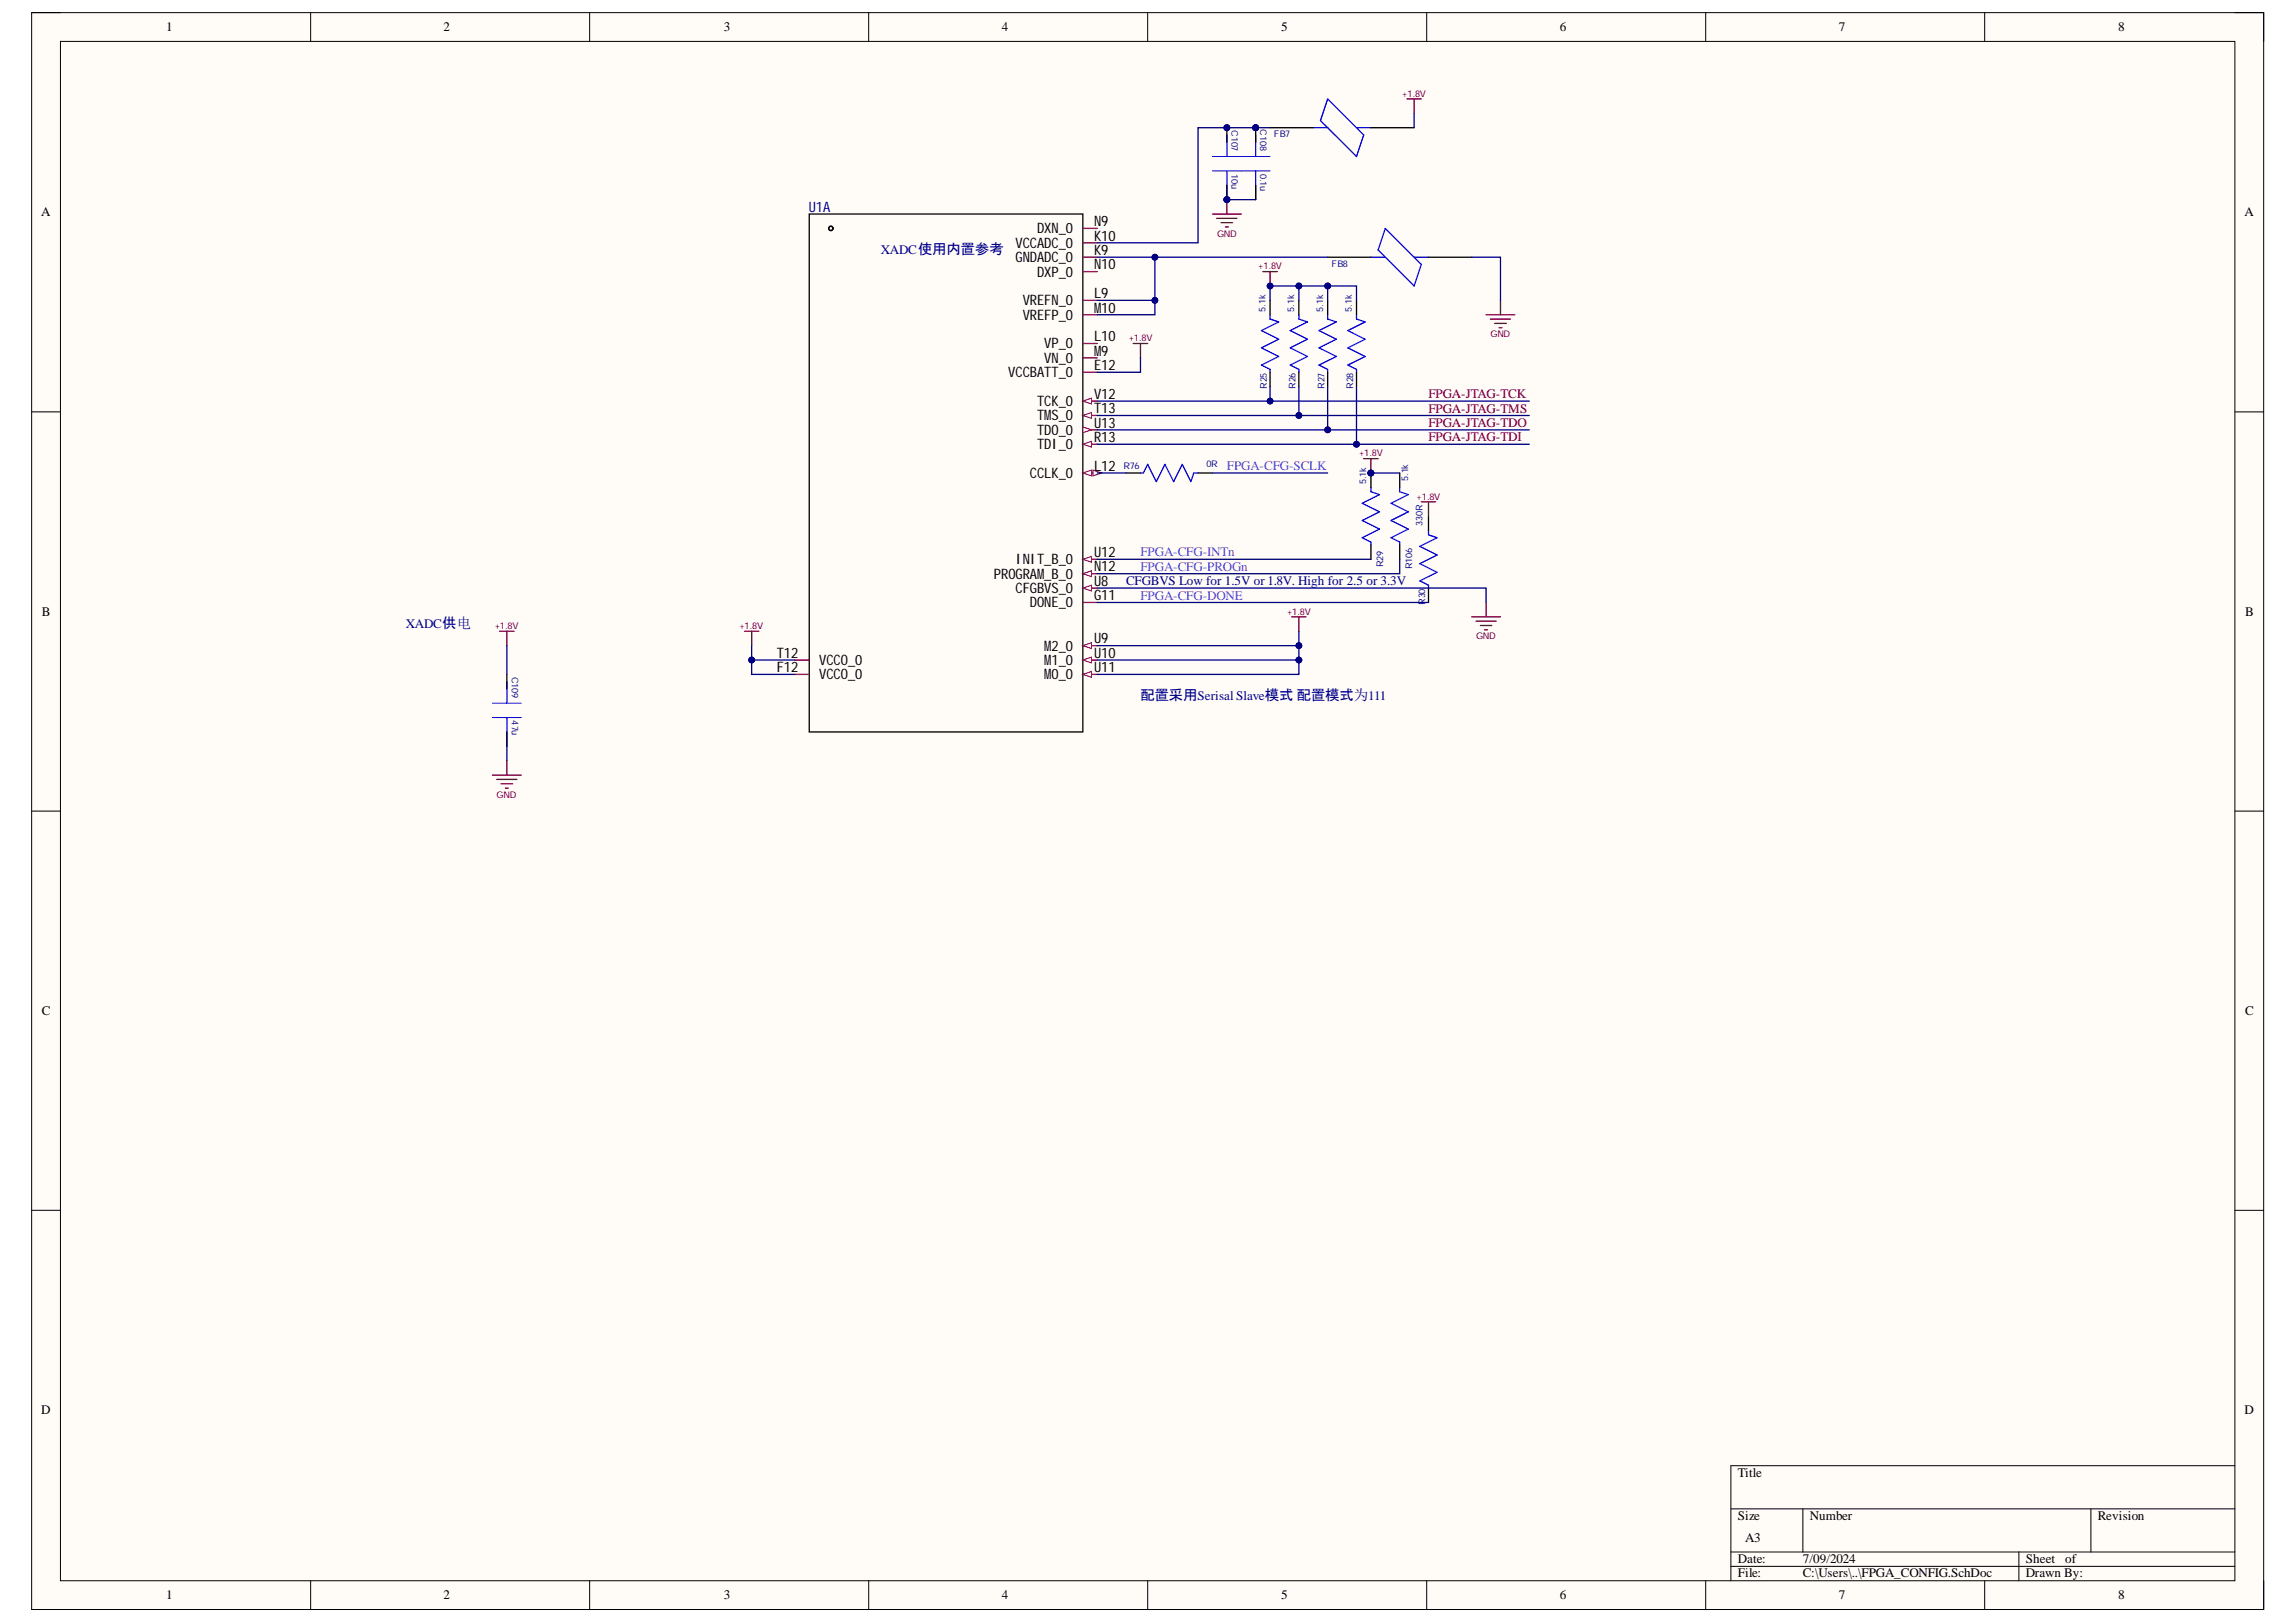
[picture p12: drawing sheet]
<svg xmlns="http://www.w3.org/2000/svg" width="297mm" height="210mm" viewBox="0 0 297 210" stroke-linecap="round" stroke-linejoin="round" font-family="sans-serif">
<defs><g id="words">
<g font-size="1.9" fill="#000080">
<text x="104.6" y="27.4">U1A</text>
<text x="147.6" y="90.5">配置采用SerisalSlave模式 配置模式为111</text>
</g>
<g font-size="1.9">
<text x="141.5" y="29.3">N9</text>
<text x="131.4" y="33.9">GNDADC_0</text>
<text x="131.4" y="32.1">VCCADC_0</text>
<text x="134.2" y="35.8">DXP_0</text>
<text x="134.2" y="30.2">DXN_0</text>
<text x="141.5" y="33">K9</text>
<text x="141.5" y="31.1">K10</text>
<text x="141.5" y="34.9">N10</text>
<text x="132.3" y="41.4">VREFP_0</text>
<text x="132.3" y="39.5">VREFN_0</text>
<text x="141.5" y="40.4">M10</text>
<text x="141.5" y="38.6">L9</text>
<text x="135.1" y="47">VN_0</text>
<text x="135.1" y="45.1">VP_0</text>
<text x="141.5" y="47.9">E12</text>
<text x="141.5" y="46">M9</text>
<text x="141.5" y="44.2">L10</text>
<text x="130.5" y="48.8">VCCBATT_0</text>
<text x="134.2" y="52.5">TCK_0</text>
<text x="141.5" y="51.6">V12</text>
<text x="141.5" y="53.5">T13</text>
<text x="134.2" y="56.3">TDO_0</text>
<text x="134.2" y="58.1">TDI_0</text>
<text x="134.2" y="54.4">TMS_0</text>
<text x="141.5" y="55.3">U13</text>
<text x="141.5" y="57.2">R13</text>
<text x="133.2" y="61.8">CCLK_0</text>
<text x="141.5" y="60.9">L12</text>
<text x="128.6" y="74.9">PROGRAM_B_0</text>
<text x="131.4" y="73">INIT_B_0</text>
<text x="131.4" y="76.7">CFGBVS_0</text>
<text x="141.5" y="77.7">G11</text>
<text x="141.5" y="72.1">U12</text>
<text x="141.5" y="73.9">N12</text>
<text x="141.5" y="75.8">U8</text>
<text x="133.2" y="78.6">DONE_0</text>
<text x="141.5" y="83.3">U9</text>
<text x="100.5" y="87">F12</text>
<text x="100.5" y="85.1">T12</text>
<text x="106" y="87.9">VCCO_0</text>
<text x="106" y="86">VCCO_0</text>
<text x="135.1" y="86">M1_0</text>
<text x="135.1" y="87.9">M0_0</text>
<text x="135.1" y="84.2">M2_0</text>
<text x="141.5" y="85.1">U10</text>
<text x="141.5" y="87">U11</text>
</g>
<g font-size="1.7">
<text x="21.5" y="4.1">1</text>
<text x="57.4" y="4.1">2</text>
<text x="93.6" y="4.1">3</text>
<text x="129.6" y="4.1">4</text>
<text x="165.8" y="4.1">5</text>
<text x="201.8" y="4.1">6</text>
<text x="237.9" y="4.1">7</text>
<text x="274" y="4.1">8</text>
<text x="5.3" y="28">A</text>
<text x="290.4" y="28">A</text>
<text x="5.4" y="79.7">B</text>
<text x="290.4" y="79.7">B</text>
<text x="5.4" y="131.3">C</text>
<text x="290.4" y="131.3">C</text>
<text x="5.3" y="183">D</text>
<text x="290.4" y="183">D</text>
<text x="224.8" y="191.1">Title</text>
<text x="224.8" y="196.7">Size</text>
<text x="234.2" y="196.7">Number</text>
<text x="271.4" y="196.7">Revision</text>
<text x="224.8" y="202.3">Date:</text>
<text x="225.8" y="199.5">A3</text>
<text x="233.2" y="202.3">7/09/2024</text>
<text x="262.1" y="202.3">Sheet</text>
<text x="267.2" y="202.3">of</text>
<text x="21.5" y="206.9">1</text>
<text x="57.4" y="206.9">2</text>
<text x="93.6" y="206.9">3</text>
<text x="129.6" y="206.9">4</text>
<text x="165.8" y="206.9">5</text>
<text x="201.8" y="206.9">6</text>
<text x="224.8" y="204.1">File:</text>
<text x="233.2" y="204.1">C:\Users\..\FPGA_CONFIG.SchDoc</text>
<text x="237.9" y="206.9">7</text>
<text x="262.1" y="204.1">Drawn By:</text>
<text x="274" y="206.9">8</text>
</g>
<g font-size="1.7" fill="#000080">
<text x="113.9" y="32.8">XADC使用内置参考</text>
<text x="145.7" y="75.7">CFGBVS Low for 1.5V or 1.8V. High for 2.5 or 3.3V</text>
<text x="52.5" y="81.2">XADC供电</text>
</g>
<g font-size="1.7" fill="#800000">
<text x="184.8" y="51.5">FPGA-JTAG-TCK</text>
<text x="184.8" y="53.4">FPGA-JTAG-TMS</text>
<text x="184.8" y="55.3">FPGA-JTAG-TDO</text>
<text x="184.8" y="57.1">FPGA-JTAG-TDI</text>
</g>
<g font-size="1.7" fill="#90f">
<text x="158.7" y="60.8">FPGA-CFG-SCLK</text>
<text x="147.6" y="77.6">FPGA-CFG-DONE</text>
<text x="147.6" y="73.9">FPGA-CFG-PROGn</text>
<text x="147.6" y="72">FPGA-CFG-INTn</text>
</g>
<g font-size="1.2" fill="#000080">
<text x="159.3" y="16.8" transform="rotate(90 159.3 16.8)">C107</text>
<text x="163" y="16.8" transform="rotate(90 163 16.8)">C108</text>
<text x="164.8" y="17.8">FB7</text>
<text x="159.3" y="22.5" transform="rotate(90 159.3 22.5)">10u</text>
<text x="163" y="22.5" transform="rotate(90 163 22.5)">0.1u</text>
<text x="172.3" y="34.5">FB8</text>
<text x="163.7" y="40.4" transform="rotate(-90 163.7 40.4)">5.1k</text>
<text x="167.4" y="40.4" transform="rotate(-90 167.4 40.4)">5.1k</text>
<text x="171.2" y="40.4" transform="rotate(-90 171.2 40.4)">5.1k</text>
<text x="174.9" y="40.4" transform="rotate(-90 174.9 40.4)">5.1k</text>
<text x="163.9" y="50.3" transform="rotate(-90 163.9 50.3)">R25</text>
<text x="167.6" y="50.3" transform="rotate(-90 167.6 50.3)">R26</text>
<text x="171.3" y="50.3" transform="rotate(-90 171.3 50.3)">R27</text>
<text x="175.1" y="50.3" transform="rotate(-90 175.1 50.3)">R28</text>
<text x="145.3" y="60.7">R76</text>
<text x="156.1" y="60.4">0R</text>
<text x="176.8" y="62.7" transform="rotate(-90 176.8 62.7)">5.1k</text>
<text x="182.2" y="62.3" transform="rotate(-90 182.2 62.3)">5.1k</text>
<text x="184" y="68.1" transform="rotate(-90 184 68.1)">330R</text>
<text x="179" y="73.4" transform="rotate(-90 179 73.4)">R29</text>
<text x="182.7" y="73.7" transform="rotate(-90 182.7 73.7)">R106</text>
<text x="184.4" y="78.3" transform="rotate(-90 184.4 78.3)">R30</text>
<text x="66.2" y="87.6" transform="rotate(90 66.2 87.6)">C109</text>
<text x="66.2" y="93.2" transform="rotate(90 66.2 93.2)">47u</text>
</g>
<g font-size="1.2" fill="#800000">
<text x="181.4" y="12.5">+1.8V</text>
<text x="157.5" y="30.6">GND</text>
<text x="162.8" y="34.9">+1.8V</text>
<text x="146" y="44.2">+1.8V</text>
<text x="192.8" y="43.7">GND</text>
<text x="175.8" y="59.1">+1.8V</text>
<text x="183.3" y="64.6">+1.8V</text>
<text x="64" y="81.4">+1.8V</text>
<text x="95.7" y="81.4">+1.8V</text>
<text x="166.5" y="79.5">+1.8V</text>
<text x="191" y="82.7">GND</text>
<text x="64.3" y="103.2">GND</text>
</g>
</g></defs>
<path d="M4.1 1.6h288.8v206.7h-288.8z" fill-rule="evenodd" fill="#fffcf8"/>
<path d="M4.1 1.6h288.8v206.7h-288.8z" fill="none" stroke="#000" stroke-width=".13"/>
<path d="M7.8 5.4h281.3v199.2h-281.3z" fill-rule="evenodd" fill="#fffcf8"/>
<g fill="none" stroke="#000" stroke-width=".13">
<path d="M4.1 1.6h3.7M7.8 5.4h281.3v199.2h-281.3zM40.2 1.6v3.8M76.3 1.6v3.8M112.4 1.6v3.8M148.5 1.6v3.8M184.6 1.6v3.8M220.7 1.6v3.8M256.8 1.6v3.8M289.1 1.6h3.8v3.8M4.1 53.3h3.7M289.1 53.3h3.8"/>
<path d="M4.1 105h3.7M289.1 105h3.8M4.1 156.6h3.7M289.1 156.6h3.8M223.9 195.3h65.2M233.2 195.3v5.5M270.5 195.3v5.5M289.1 189.7h-65.2v14.9M40.2 204.6v3.7M76.3 204.6v3.7M112.4 204.6v3.7M148.5 204.6v3.7"/>
<path d="M184.6 204.6v3.7M220.7 204.6v3.7M223.9 200.8h65.2M223.9 202.7h65.2M256.8 204.6v3.7M261.2 200.8v3.8M292.9 204.6v3.7"/>
</g>
<path d="M167.1 79.8h1.9M168 79.8v1.9M183.9 64.9h1.8M184.8 64.9v1.9M190.4 79.8h3.7M192.3 78v1.8M96.3 81.7h1.9M97.2 81.7v1.9M191 80.4h2.6M191.5 80.9h1.5M192.1 81.5h.3" fill="none" stroke="#800000" stroke-width=".17"/>
<path d="M184.8 68.7v.5l1.1 .4-2.2 1.1 2.2 1.1-2.2 1.1 2.2 1.2-2.2 1.1 1.1 .5v.4" fill="none" stroke="#00f" stroke-width=".17"/>
<path d="M184.8 66.8v1.9M184.8 76.1v1.9" fill="none" stroke="#000" stroke-width=".17"/>
<circle cx="177.4" cy="61.2" r=".37" fill="#000080"/>
<circle cx="177.4" cy="61.2" r=".37" fill="none" stroke="#000080" stroke-width=".13"/>
<path d="M177.4 63.1v.5l1.1 .4-2.3 1.1 2.3 1.1-2.3 1.2 2.3 1.1-2.3 1.1 1.2 .5v.4" fill="none" stroke="#00f" stroke-width=".17"/>
<path d="M177.4 61.2v1.9M177.4 70.5v1.9" fill="none" stroke="#000" stroke-width=".17"/>
<circle cx="177.4" cy="61.2" r=".37" fill="#000080"/>
<circle cx="177.4" cy="61.2" r=".37" fill="none" stroke="#000080" stroke-width=".13"/>
<path d="M176.4 59.4h1.9M177.4 59.4v1.8" fill="none" stroke="#800000" stroke-width=".17"/>
<circle cx="177.4" cy="61.2" r=".37" fill="#000080"/>
<circle cx="177.4" cy="61.2" r=".37" fill="none" stroke="#000080" stroke-width=".13"/>
<path d="M164.3 40.7v.6l1.1 .4-2.2 1.1 2.2 1.1-2.2 1.1 2.2 1.1-2.2 1.1 1.1 .6v.4M168 40.7v.6l1.2 .4-2.3 1.1 2.3 1.1-2.3 1.1 2.3 1.1-2.3 1.1 1.1 .6v.4M171.8 40.7v.6l1.1 .4-2.3 1.1 2.3 1.1-2.3 1.1 2.3 1.1-2.3 1.1 1.2 .6v.4M175.5 40.7v.6l1.1 .4-2.2 1.1 2.2 1.1-2.2 1.1 2.2 1.1-2.2 1.1 1.1 .6v.4" fill="none" stroke="#00f" stroke-width=".17"/>
<path d="M164.3 38.9v1.8M168 38.9v1.8M171.8 38.9v1.8M175.5 38.9v1.8M164.3 48.2v1.8M168 48.2v1.8M171.8 48.2v1.8M175.5 48.2v1.8" fill="none" stroke="#000" stroke-width=".17"/>
<path d="M163.4 35.1h1.8M164.3 35.1v1.9" fill="none" stroke="#800000" stroke-width=".17"/>
<circle cx="164.3" cy="37" r=".37" fill="#000080"/>
<circle cx="164.3" cy="37" r=".37" fill="none" stroke="#000080" stroke-width=".13"/>
<path d="M182 12.8h1.9M182.9 12.8v1.9M194.1 38.9v1.8M146.6 44.5h1.9M147.5 44.5v1.8M192.3 40.7h3.7M192.8 41.3h2.6M193.4 41.9h1.5M193.9 42.4h.4" fill="none" stroke="#800000" stroke-width=".17"/>
<path d="M169.9 16.5h1.9M171.8 12.8l4.6 4.7-.9 2.8-4.7-4.7zM175.5 16.5h1.9" fill="none" stroke="#00f" stroke-width=".17"/>
<path d="M164.3 16.5h5.6M177.4 16.5h5.5" fill="none" stroke="#000" stroke-width=".17"/>
<circle cx="158.7" cy="16.5" r=".37" fill="#000080"/>
<circle cx="158.7" cy="16.5" r=".37" fill="none" stroke="#000080" stroke-width=".13"/>
<circle cx="158.7" cy="25.8" r=".37" fill="#000080"/>
<circle cx="158.7" cy="25.8" r=".37" fill="none" stroke="#000080" stroke-width=".13"/>
<path d="M158.7 17.5v2.8M158.7 22.1v3.7" fill="none" stroke="#00f" stroke-width=".17"/>
<path d="M156.9 20.3h3.7M156.9 22.1h3.7" fill="none" stroke="#00f" stroke-width=".13"/>
<path d="M158.7 16.5v1.9" fill="none" stroke="#000" stroke-width=".17"/>
<circle cx="158.7" cy="16.5" r=".37" fill="#000080"/>
<circle cx="158.7" cy="16.5" r=".37" fill="none" stroke="#000080" stroke-width=".13"/>
<path d="M158.7 24v1.8" fill="none" stroke="#000" stroke-width=".17"/>
<circle cx="158.7" cy="25.8" r=".37" fill="#000080"/>
<circle cx="158.7" cy="25.8" r=".37" fill="none" stroke="#000080" stroke-width=".13"/>
<circle cx="162.4" cy="16.5" r=".37" fill="#000080"/>
<circle cx="162.4" cy="16.5" r=".37" fill="none" stroke="#000080" stroke-width=".13"/>
<path d="M162.4 17.5v2.8M162.4 22.1v3.7" fill="none" stroke="#00f" stroke-width=".17"/>
<path d="M160.6 20.3h3.7M160.6 22.1h3.7" fill="none" stroke="#00f" stroke-width=".13"/>
<path d="M162.4 16.5v1.9" fill="none" stroke="#000" stroke-width=".17"/>
<circle cx="162.4" cy="16.5" r=".37" fill="#000080"/>
<circle cx="162.4" cy="16.5" r=".37" fill="none" stroke="#000080" stroke-width=".13"/>
<path d="M162.4 24v1.8" fill="none" stroke="#000" stroke-width=".17"/>
<path d="M156.9 27.7h3.7M157.4 28.3h2.6M158 28.8h1.5M158.5 29.4h.4M158.7 25.8v1.9" fill="none" stroke="#800000" stroke-width=".17"/>
<circle cx="158.7" cy="25.8" r=".37" fill="#000080"/>
<circle cx="158.7" cy="25.8" r=".37" fill="none" stroke="#000080" stroke-width=".13"/>
<path d="M177.4 33.3h1.8M179.2 29.6l4.7 4.6-1 2.8-4.6-4.6zM182.9 33.3h1.9M65.6 88.2v2.8M65.6 92.9v3.7" fill="none" stroke="#00f" stroke-width=".17"/>
<path d="M104.7 27.7h35.4v67h-35.4zM171.8 33.3h5.6M184.8 33.3h5.6M65.6 87.3v1.8M65.6 94.7v1.9" fill="none" stroke="#000" stroke-width=".17"/>
<path d="M64.6 81.7h1.9M65.6 81.7v1.9M65.6 98.4v1.9M63.7 100.3h3.7M64.3 100.9h2.6M64.8 101.4h1.5M65.4 102h.4" fill="none" stroke="#800000" stroke-width=".17"/>
<path d="M63.7 91h3.7M63.7 92.9h3.7" fill="none" stroke="#00f" stroke-width=".13"/>
<path d="M140.1 51.9h1.9M140.1 78h1.9" fill="none" stroke="#800" stroke-width=".17"/>
<path d="M140.1 51.9l1.1-.4v.8z" fill="#f8fcff"/>
<path d="M140.1 51.9l1.1-.4v.8z" fill="none" stroke="#800" stroke-width=".13"/>
<path d="M140.1 33.3h1.9M140.1 31.4h1.9M140.1 35.1h1.9M140.1 48.2h1.9M140.1 46.3h1.9M140.1 40.7h1.9M140.1 61.2h1.9" fill="none" stroke="#800" stroke-width=".17"/>
<path d="M140.1 61.2l1.1-.4v.8z" fill="#f8fcff"/>
<path d="M140.1 61.2l1.1-.4v.8z" fill="none" stroke="#800" stroke-width=".13"/>
<path d="M141.4 60.8l1.1 .4-1.1 .4z" fill="#f8fcff"/>
<path d="M141.4 60.8l1.1 .4-1.1 .4z" fill="none" stroke="#800" stroke-width=".13"/>
<path d="M140.1 38.9h1.9M140.1 29.6h1.9M140.1 44.5h1.9M140.1 55.6h1.9" fill="none" stroke="#800" stroke-width=".17"/>
<path d="M140.1 55.3l1.1 .3-1.1 .4z" fill="#f8fcff"/>
<path d="M140.1 55.3l1.1 .3-1.1 .4z" fill="none" stroke="#800" stroke-width=".13"/>
<path d="M140.1 57.5h1.9" fill="none" stroke="#800" stroke-width=".17"/>
<path d="M140.1 57.5l1.1-.4v.8z" fill="#f8fcff"/>
<path d="M140.1 57.5l1.1-.4v.8z" fill="none" stroke="#800" stroke-width=".13"/>
<path d="M140.1 72.4h1.9" fill="none" stroke="#800" stroke-width=".17"/>
<path d="M140.1 72.4l1.1-.4v.8z" fill="#f8fcff"/>
<path d="M140.1 72.4l1.1-.4v.8z" fill="none" stroke="#800" stroke-width=".13"/>
<path d="M140.1 85.4h1.9" fill="none" stroke="#800" stroke-width=".17"/>
<path d="M140.1 85.4l1.1-.4v.8z" fill="#f8fcff"/>
<path d="M140.1 85.4l1.1-.4v.8z" fill="none" stroke="#800" stroke-width=".13"/>
<path d="M140.1 87.3h1.9" fill="none" stroke="#800" stroke-width=".17"/>
<path d="M140.1 87.3l1.1-.4v.7z" fill="#f8fcff"/>
<path d="M140.1 87.3l1.1-.4v.7z" fill="none" stroke="#800" stroke-width=".13"/>
<path d="M140.1 53.8h1.9" fill="none" stroke="#800" stroke-width=".17"/>
<path d="M140.1 53.8l1.1-.4v.7z" fill="#f8fcff"/>
<path d="M140.1 53.8l1.1-.4v.7z" fill="none" stroke="#800" stroke-width=".13"/>
<path d="M140.1 74.2h1.9" fill="none" stroke="#800" stroke-width=".17"/>
<path d="M140.1 74.2l1.1-.3v.7z" fill="#f8fcff"/>
<path d="M140.1 74.2l1.1-.3v.7z" fill="none" stroke="#800" stroke-width=".13"/>
<path d="M140.1 76.1h1.9" fill="none" stroke="#800" stroke-width=".17"/>
<path d="M140.1 76.1l1.1-.4v.8z" fill="#f8fcff"/>
<path d="M140.1 76.1l1.1-.4v.8z" fill="none" stroke="#800" stroke-width=".13"/>
<path d="M140.1 83.6h1.9" fill="none" stroke="#800" stroke-width=".17"/>
<path d="M140.1 83.6l1.1-.4v.7z" fill="#f8fcff"/>
<path d="M140.1 83.6l1.1-.4v.7z" fill="none" stroke="#800" stroke-width=".13"/>
<path d="M102.8 87.3h1.9M102.8 85.4h1.9" fill="none" stroke="#800" stroke-width=".17"/>
<g fill="none" stroke="#000" stroke-width=".17">
<path d="M145.7 61.2h1.8M155 61.2h1.9M181.1 61.2v1.9M181.1 70.5v1.9"/>
<circle cx="107.5" cy="29.6" r=".28"/>
</g>
<path d="M147.5 61.2h.4l.6-1.1 1.1 2.2 1.1-2.2 1.1 2.2 1.1-2.2 1.2 2.2 .3-1.1h.6M181.1 63.1v.5l1.1 .4-2.2 1.1 2.2 1.1-2.2 1.2 2.2 1.1-2.2 1.1 1.1 .5v.4" fill="none" stroke="#00f" stroke-width=".17"/>
<path d="M142 76.1h50.3v1.9M97.2 85.4v1.9h5.6" fill="none" stroke="#000080" stroke-width=".17"/>
<circle cx="97.2" cy="85.4" r=".37" fill="#000080"/>
<circle cx="97.2" cy="85.4" r=".37" fill="none" stroke="#000080" stroke-width=".13"/>
<path d="M97.2 83.6v1.8h5.6" fill="none" stroke="#000080" stroke-width=".17"/>
<circle cx="97.2" cy="85.4" r=".37" fill="#000080"/>
<circle cx="97.2" cy="85.4" r=".37" fill="none" stroke="#000080" stroke-width=".13"/>
<path d="M142 85.4h26" fill="none" stroke="#000080" stroke-width=".17"/>
<circle cx="168" cy="85.4" r=".37" fill="#000080"/>
<circle cx="168" cy="85.4" r=".37" fill="none" stroke="#000080" stroke-width=".13"/>
<path d="M168 81.7v1.9h-26" fill="none" stroke="#000080" stroke-width=".17"/>
<circle cx="168" cy="83.6" r=".37" fill="#000080"/>
<circle cx="168" cy="83.6" r=".37" fill="none" stroke="#000080" stroke-width=".13"/>
<path d="M164.3 50v1.9M142 78h42.8M142 72.4h35.4" fill="none" stroke="#000080" stroke-width=".17"/>
<circle cx="164.3" cy="51.9" r=".37" fill="#000080"/>
<circle cx="164.3" cy="51.9" r=".37" fill="none" stroke="#000080" stroke-width=".13"/>
<path d="M168 50v3.8" fill="none" stroke="#000080" stroke-width=".17"/>
<circle cx="168" cy="53.8" r=".37" fill="#000080"/>
<circle cx="168" cy="53.8" r=".37" fill="none" stroke="#000080" stroke-width=".13"/>
<path d="M171.8 50v5.6" fill="none" stroke="#000080" stroke-width=".17"/>
<circle cx="171.8" cy="55.6" r=".37" fill="#000080"/>
<circle cx="171.8" cy="55.6" r=".37" fill="none" stroke="#000080" stroke-width=".13"/>
<path d="M175.5 50v7.5" fill="none" stroke="#000080" stroke-width=".17"/>
<circle cx="175.5" cy="57.5" r=".37" fill="#000080"/>
<circle cx="175.5" cy="57.5" r=".37" fill="none" stroke="#000080" stroke-width=".13"/>
<path d="M164.3 38.9v-1.9h11.2v1.9" fill="none" stroke="#000080" stroke-width=".17"/>
<circle cx="171.8" cy="37" r=".37" fill="#000080"/>
<circle cx="171.8" cy="37" r=".37" fill="none" stroke="#000080" stroke-width=".13"/>
<circle cx="168" cy="37" r=".37" fill="#000080"/>
<circle cx="168" cy="37" r=".37" fill="none" stroke="#000080" stroke-width=".13"/>
<circle cx="164.3" cy="37" r=".37" fill="#000080"/>
<circle cx="164.3" cy="37" r=".37" fill="none" stroke="#000080" stroke-width=".13"/>
<path d="M168 37v1.9" fill="none" stroke="#000080" stroke-width=".17"/>
<circle cx="168" cy="37" r=".37" fill="#000080"/>
<circle cx="168" cy="37" r=".37" fill="none" stroke="#000080" stroke-width=".13"/>
<path d="M171.8 37v1.9" fill="none" stroke="#000080" stroke-width=".17"/>
<circle cx="171.8" cy="37" r=".37" fill="#000080"/>
<circle cx="171.8" cy="37" r=".37" fill="none" stroke="#000080" stroke-width=".13"/>
<path d="M162.4 16.5h-7.4v14.9h-13M182.9 14.7v1.8M147.5 46.3v1.9h-5.5" fill="none" stroke="#000080" stroke-width=".17"/>
<circle cx="158.7" cy="16.5" r=".37" fill="#000080"/>
<circle cx="158.7" cy="16.5" r=".37" fill="none" stroke="#000080" stroke-width=".13"/>
<circle cx="162.4" cy="16.5" r=".37" fill="#000080"/>
<circle cx="162.4" cy="16.5" r=".37" fill="none" stroke="#000080" stroke-width=".13"/>
<path d="M158.7 25.8h3.7" fill="none" stroke="#000080" stroke-width=".17"/>
<circle cx="158.7" cy="25.8" r=".37" fill="#000080"/>
<circle cx="158.7" cy="25.8" r=".37" fill="none" stroke="#000080" stroke-width=".13"/>
<path d="M149.4 33.3v5.6h-7.4M190.4 33.3h3.7v5.6" fill="none" stroke="#000080" stroke-width=".17"/>
<circle cx="149.4" cy="38.9" r=".37" fill="#000080"/>
<circle cx="149.4" cy="38.9" r=".37" fill="none" stroke="#000080" stroke-width=".13"/>
<circle cx="149.4" cy="33.3" r=".37" fill="#000080"/>
<circle cx="149.4" cy="33.3" r=".37" fill="none" stroke="#000080" stroke-width=".13"/>
<path d="M149.4 38.9v1.8h-7.4" fill="none" stroke="#000080" stroke-width=".17"/>
<circle cx="149.4" cy="38.9" r=".37" fill="#000080"/>
<circle cx="149.4" cy="38.9" r=".37" fill="none" stroke="#000080" stroke-width=".13"/>
<path d="M65.6 83.6v3.7M65.6 96.6v1.8M168 83.6v3.7h-26" fill="none" stroke="#000080" stroke-width=".17"/>
<circle cx="168" cy="85.4" r=".37" fill="#000080"/>
<circle cx="168" cy="85.4" r=".37" fill="none" stroke="#000080" stroke-width=".13"/>
<circle cx="168" cy="83.6" r=".37" fill="#000080"/>
<circle cx="168" cy="83.6" r=".37" fill="none" stroke="#000080" stroke-width=".13"/>
<path d="M142 57.5h55.8" fill="none" stroke="#000080" stroke-width=".17"/>
<circle cx="175.5" cy="57.5" r=".37" fill="#000080"/>
<circle cx="175.5" cy="57.5" r=".37" fill="none" stroke="#000080" stroke-width=".13"/>
<path d="M142 55.6h55.8" fill="none" stroke="#000080" stroke-width=".17"/>
<circle cx="171.8" cy="55.6" r=".37" fill="#000080"/>
<circle cx="171.8" cy="55.6" r=".37" fill="none" stroke="#000080" stroke-width=".13"/>
<path d="M142 53.8h55.8" fill="none" stroke="#000080" stroke-width=".17"/>
<circle cx="168" cy="53.8" r=".37" fill="#000080"/>
<circle cx="168" cy="53.8" r=".37" fill="none" stroke="#000080" stroke-width=".13"/>
<path d="M142 51.9h55.8" fill="none" stroke="#000080" stroke-width=".17"/>
<circle cx="164.3" cy="51.9" r=".37" fill="#000080"/>
<circle cx="164.3" cy="51.9" r=".37" fill="none" stroke="#000080" stroke-width=".13"/>
<path d="M142 33.3h29.8" fill="none" stroke="#000080" stroke-width=".17"/>
<circle cx="149.4" cy="33.3" r=".37" fill="#000080"/>
<circle cx="149.4" cy="33.3" r=".37" fill="none" stroke="#000080" stroke-width=".13"/>
<path d="M162.4 16.5h1.9" fill="none" stroke="#000080" stroke-width=".17"/>
<circle cx="162.4" cy="16.5" r=".37" fill="#000080"/>
<circle cx="162.4" cy="16.5" r=".37" fill="none" stroke="#000080" stroke-width=".13"/>
<path d="M177.4 61.2h3.7M181.1 72.4v1.8h-39.1" fill="none" stroke="#000080" stroke-width=".17"/>
<circle cx="177.4" cy="61.2" r=".37" fill="#000080"/>
<circle cx="177.4" cy="61.2" r=".37" fill="none" stroke="#000080" stroke-width=".13"/>
<path d="M142 61.2h3.7M156.9 61.2h14.9" fill="none" stroke="#000080" stroke-width=".17"/>
<use href="#words"/>
</svg>
